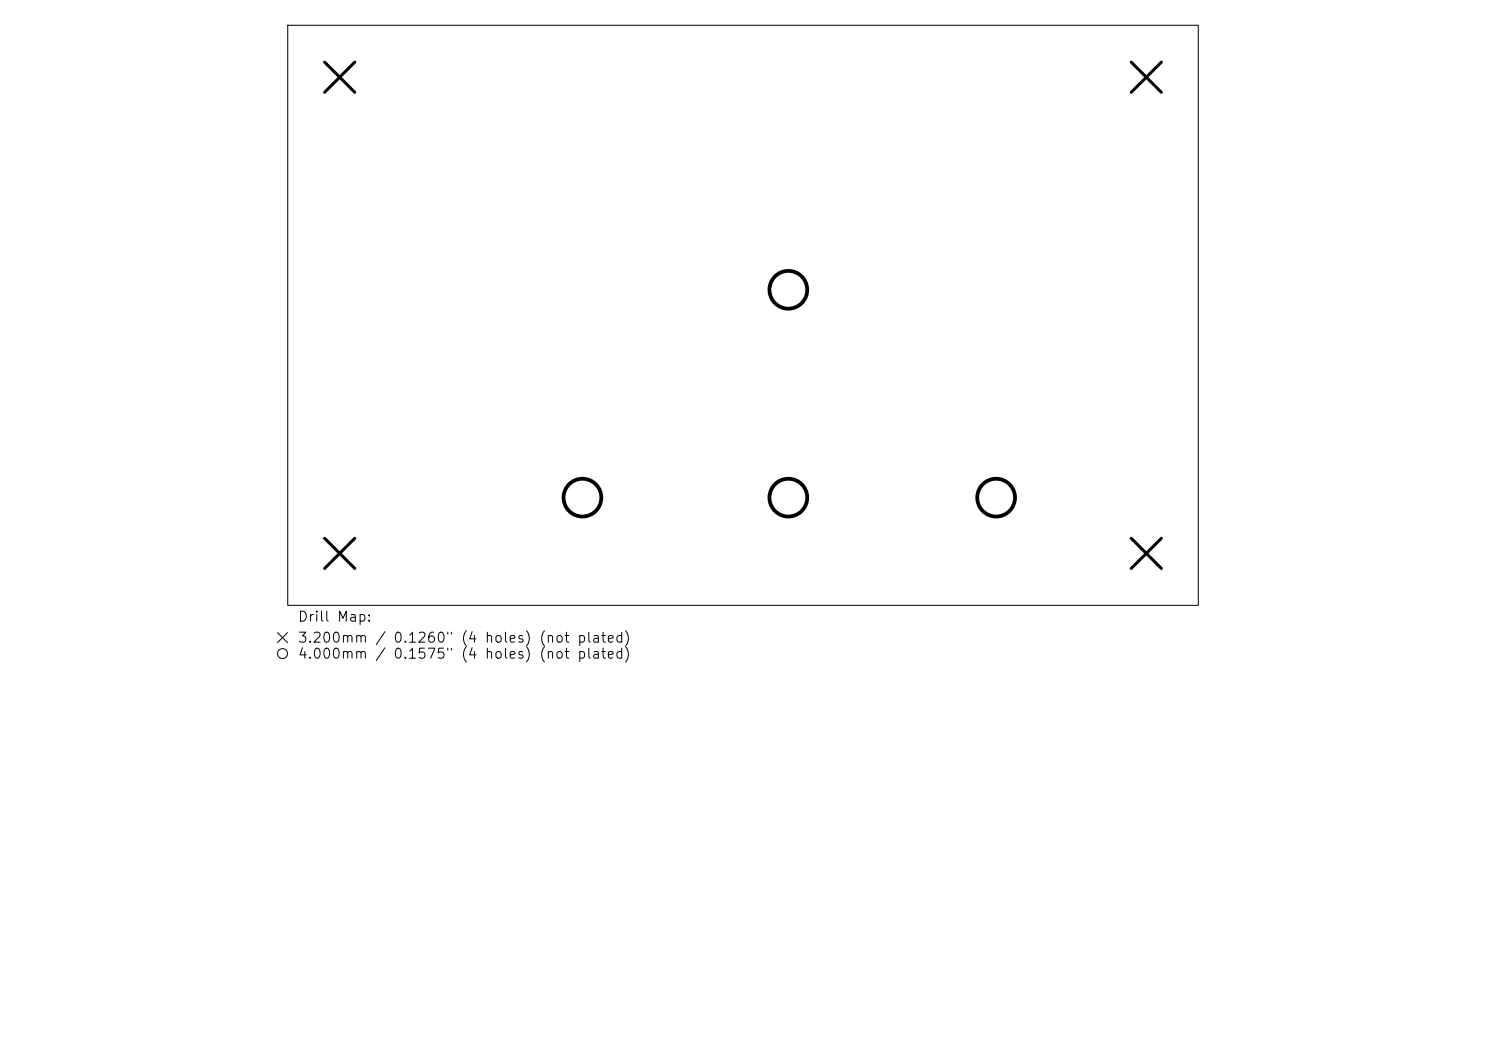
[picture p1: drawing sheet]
<svg xmlns="http://www.w3.org/2000/svg" width="297mm" height="210mm" viewBox="0 0 297 210" stroke-linecap="round" stroke-linejoin="round" font-family="sans-serif">
<defs><g id="words">
<g font-size="2">
<text x="59.4" y="124.7">Drill Map:</text>
<text x="59.4" y="128.9">3.200mm / 0.1260&quot; (4 holes) (not plated)</text>
<text x="59.4" y="132.1">4.000mm / 0.1575&quot; (4 holes) (not plated)</text>
</g>
</g></defs>
<g fill="none" stroke="#000" stroke-width=".2">
<path d="M57.5 5h182v116h-182zM55.5 126.4l2 2M57.5 126.4l-2 2"/>
<circle cx="56.5" cy="130.6" r="1"/>
</g>
<path d="M64.9 12.4l6 6.1M70.9 12.4l-6 6.1M226.1 12.4l6 6.1M232.1 12.4l-6 6.1M64.9 107.6l6 6M70.9 107.6l-6 6M226.1 107.6l6 6M232.1 107.6l-6 6" fill="none" stroke="#000" stroke-width=".6"/>
<g fill="none" stroke="#000" stroke-width=".76">
<circle cx="157.6" cy="57.9" r="3.8"/>
<circle cx="116.4" cy="99.4" r="3.8"/>
<circle cx="157.6" cy="99.4" r="3.8"/>
<circle cx="199.1" cy="99.4" r="3.8"/>
</g>
<use href="#words"/>
</svg>
